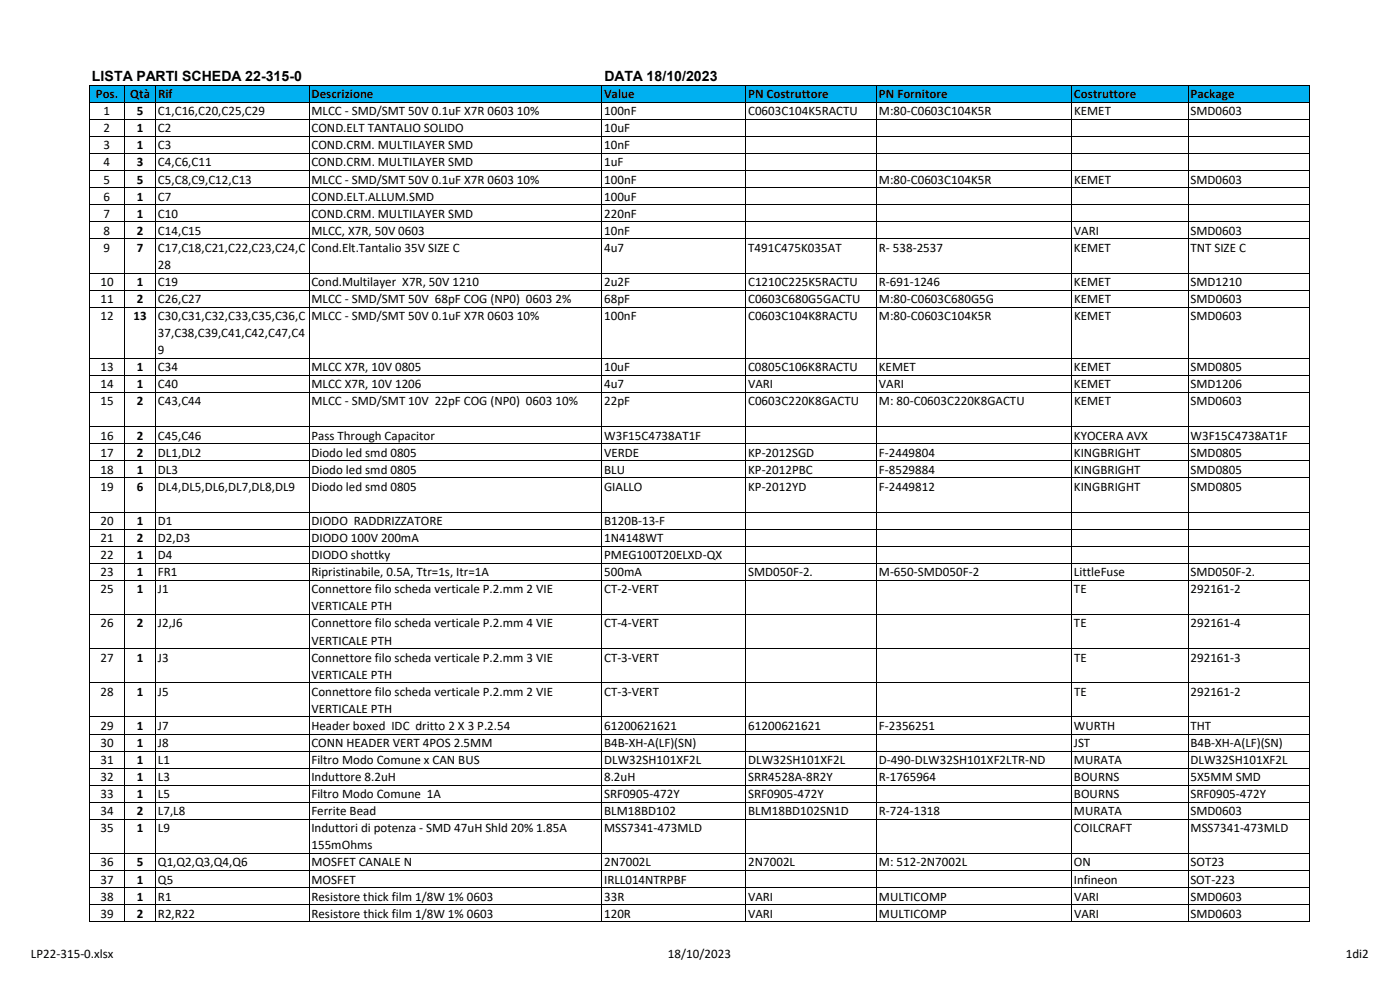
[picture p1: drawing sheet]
<svg xmlns="http://www.w3.org/2000/svg" width="420mm" height="297mm" viewBox="0 0 420 297" stroke-linecap="round" stroke-linejoin="round" font-family="sans-serif">
<defs><g id="words">
<g font-size="4.2">
<text x="27.6" y="24.4">LISTA PARTI SCHEDA 22-315-0</text>
<text x="181.4" y="24.4">DATA 18/10/2023</text>
</g>
<g font-size="3.9">
<text x="28.7" y="29.5">Pos.</text>
<text x="39.1" y="29.5">Qtà Rif</text>
<text x="93.5" y="29.5">Descrizione</text>
<text x="181.3" y="29.5">Value</text>
<text x="224.5" y="29.5">PN Costruttore</text>
<text x="263.8" y="29.5">PN Fornitore</text>
<text x="322.3" y="29.5">Costruttore</text>
<text x="357.3" y="29.5">Package</text>
<text x="31.1" y="34.6">1</text>
<text x="41.1" y="34.6">5</text>
<text x="47.4" y="34.6">C1,C16,C20,C25,C29</text>
<text x="93.5" y="34.6">MLCC ‐ SMD/SMT 50V 0.1uF X7R 0603</text>
<text x="155.1" y="34.6">10%</text>
<text x="181.3" y="34.6">100nF</text>
<text x="224.5" y="34.6">C0603C104K5RACTU</text>
<text x="263.8" y="34.6">M:80‐C0603C104K5R</text>
<text x="322.3" y="34.6">KEMET</text>
<text x="357.3" y="34.6">SMD0603</text>
<text x="31.1" y="39.7">2</text>
<text x="41.1" y="39.7">1</text>
<text x="47.4" y="39.7">C2</text>
<text x="93.5" y="39.7">COND.ELT TANTALIO SOLIDO</text>
<text x="181.3" y="39.7">10uF</text>
<text x="31.1" y="44.8">3</text>
<text x="41.1" y="44.8">1</text>
<text x="47.4" y="44.8">C3</text>
<text x="93.5" y="44.8">COND.CRM. MULTILAYER SMD</text>
<text x="181.3" y="44.8">10nF</text>
<text x="31.1" y="50">4</text>
<text x="41.1" y="50">3</text>
<text x="47.4" y="50">C4,C6,C11</text>
<text x="93.5" y="50">COND.CRM. MULTILAYER SMD</text>
<text x="181.3" y="50">1uF</text>
<text x="31.1" y="55.1">5</text>
<text x="41.1" y="55.1">5</text>
<text x="47.4" y="55.1">C5,C8,C9,C12,C13</text>
<text x="93.5" y="55.1">MLCC ‐ SMD/SMT 50V 0.1uF X7R 0603</text>
<text x="155.1" y="55.1">10%</text>
<text x="181.3" y="55.1">100nF</text>
<text x="263.8" y="55.1">M:80‐C0603C104K5R</text>
<text x="322.3" y="55.1">KEMET</text>
<text x="357.3" y="55.1">SMD0603</text>
<text x="31.1" y="60.2">6</text>
<text x="31.1" y="65.3">7</text>
<text x="41.1" y="60.2">1</text>
<text x="41.1" y="65.3">1</text>
<text x="47.4" y="60.2">C7</text>
<text x="47.4" y="65.3">C10</text>
<text x="93.5" y="65.3">COND.CRM. MULTILAYER SMD</text>
<text x="93.5" y="60.2">COND.ELT.ALLUM.SMD</text>
<text x="181.3" y="65.3">220nF</text>
<text x="181.3" y="60.2">100uF</text>
<text x="31.1" y="70.4">8</text>
<text x="41.1" y="70.4">2</text>
<text x="47.4" y="70.4">C14,C15</text>
<text x="93.5" y="70.4">MLCC, X7R, 50V 0603</text>
<text x="181.3" y="70.4">10nF</text>
<text x="322.3" y="70.4">VARI</text>
<text x="357.3" y="70.4">SMD0603</text>
<text x="31.1" y="75.6">9</text>
<text x="41.1" y="75.6">7</text>
<text x="47.4" y="75.6">C17,C18,C21,C22,C23,C24,C</text>
<text x="93.5" y="75.6">Cond.Elt.Tantalio 35V SIZE C</text>
<text x="181.3" y="75.6">4u7</text>
<text x="224.5" y="75.6">T491C475K035AT</text>
<text x="263.8" y="75.6">R‐ 538‐2537</text>
<text x="322.3" y="75.6">KEMET</text>
<text x="357.3" y="75.6">TNT SIZE C</text>
<text x="47.4" y="80.7">28</text>
<text x="30.1" y="85.8">10</text>
<text x="41.1" y="85.8">1</text>
<text x="47.4" y="85.8">C19</text>
<text x="93.5" y="85.8">Cond.Multilayer X7R, 50V 1210</text>
<text x="181.3" y="85.8">2u2F</text>
<text x="224.5" y="85.8">C1210C225K5RACTU</text>
<text x="263.8" y="85.8">R‐691‐1246</text>
<text x="322.3" y="85.8">KEMET</text>
<text x="357.3" y="85.8">SMD1210</text>
<text x="30.1" y="90.9">11</text>
<text x="41.1" y="90.9">2</text>
<text x="47.4" y="90.9">C26,C27</text>
<text x="93.5" y="90.9">MLCC ‐ SMD/SMT 50V 68pF COG (NP0) 0603</text>
<text x="166.7" y="90.9">2%</text>
<text x="181.3" y="90.9">68pF</text>
<text x="224.5" y="90.9">C0603C680G5GACTU</text>
<text x="263.8" y="90.9">M:80‐C0603C680G5G</text>
<text x="322.3" y="90.9">KEMET</text>
<text x="357.3" y="90.9">SMD0603</text>
<text x="30.1" y="96.1">12</text>
<text x="40.1" y="96.1">13</text>
<text x="47.4" y="96.1">C30,C31,C32,C33,C35,C36,C</text>
<text x="47.4" y="101.2">37,C38,C39,C41,C42,C47,C4</text>
<text x="93.5" y="96.1">MLCC ‐ SMD/SMT 50V 0.1uF X7R 0603</text>
<text x="155.1" y="96.1">10%</text>
<text x="181.3" y="96.1">100nF</text>
<text x="224.5" y="96.1">C0603C104K8RACTU</text>
<text x="263.8" y="96.1">M:80‐C0603C104K5R</text>
<text x="322.3" y="96.1">KEMET</text>
<text x="357.3" y="96.1">SMD0603</text>
<text x="47.4" y="106.3">9</text>
<text x="30.1" y="111.4">13</text>
<text x="41.1" y="111.4">1</text>
<text x="47.4" y="111.4">C34</text>
<text x="93.5" y="111.4">MLCC X7R, 10V 0805</text>
<text x="181.3" y="111.4">10uF</text>
<text x="224.5" y="111.4">C0805C106K8RACTU</text>
<text x="263.8" y="111.4">KEMET</text>
<text x="322.3" y="111.4">KEMET</text>
<text x="357.3" y="111.4">SMD0805</text>
<text x="30.1" y="116.5">14</text>
<text x="41.1" y="116.5">1</text>
<text x="47.4" y="116.5">C40</text>
<text x="93.5" y="116.5">MLCC X7R, 10V 1206</text>
<text x="181.3" y="116.5">4u7</text>
<text x="224.5" y="116.5">VARI</text>
<text x="263.8" y="116.5">VARI</text>
<text x="322.3" y="116.5">KEMET</text>
<text x="357.3" y="116.5">SMD1206</text>
<text x="30.1" y="121.7">15</text>
<text x="41.1" y="121.7">2</text>
<text x="47.4" y="121.7">C43,C44</text>
<text x="93.5" y="121.7">MLCC ‐ SMD/SMT 10V 22pF COG (NP0) 0603</text>
<text x="166.7" y="121.7">10%</text>
<text x="181.3" y="121.7">22pF</text>
<text x="224.5" y="121.7">C0603C220K8GACTU</text>
<text x="263.8" y="121.7">M: 80‐C0603C220K8GACTU</text>
<text x="322.3" y="121.7">KEMET</text>
<text x="357.3" y="121.7">SMD0603</text>
<text x="30.1" y="131.9">16</text>
<text x="41.1" y="131.9">2</text>
<text x="47.4" y="131.9">C45,C46</text>
<text x="93.5" y="131.9">Pass Through Capacitor</text>
<text x="181.3" y="131.9">W3F15C4738AT1F</text>
<text x="322.3" y="131.9">KYOCERA AVX</text>
<text x="357.3" y="131.9">W3F15C4738AT1F</text>
<text x="30.1" y="137">17</text>
<text x="41.1" y="137">2</text>
<text x="47.4" y="137">DL1,DL2</text>
<text x="93.5" y="137">Diodo led smd 0805</text>
<text x="181.3" y="137">VERDE</text>
<text x="224.5" y="137">KP‐2012SGD</text>
<text x="263.8" y="137">F‐2449804</text>
<text x="322.3" y="137">KINGBRIGHT</text>
<text x="357.3" y="137">SMD0805</text>
<text x="30.1" y="142.2">18</text>
<text x="41.1" y="142.2">1</text>
<text x="47.4" y="142.2">DL3</text>
<text x="93.5" y="142.2">Diodo led smd 0805</text>
<text x="181.3" y="142.2">BLU</text>
<text x="224.5" y="142.2">KP‐2012PBC</text>
<text x="263.8" y="142.2">F‐8529884</text>
<text x="322.3" y="142.2">KINGBRIGHT</text>
<text x="357.3" y="142.2">SMD0805</text>
<text x="30.1" y="147.3">19</text>
<text x="41.1" y="147.3">6</text>
<text x="47.4" y="147.3">DL4,DL5,DL6,DL7,DL8,DL9</text>
<text x="93.5" y="147.3">Diodo led smd 0805</text>
<text x="181.3" y="147.3">GIALLO</text>
<text x="224.5" y="147.3">KP‐2012YD</text>
<text x="263.8" y="147.3">F‐2449812</text>
<text x="322.3" y="147.3">KINGBRIGHT</text>
<text x="357.3" y="147.3">SMD0805</text>
<text x="30.1" y="157.5">20</text>
<text x="41.1" y="157.5">1</text>
<text x="47.4" y="157.5">D1</text>
<text x="93.5" y="157.5">DIODO RADDRIZZATORE</text>
<text x="181.3" y="157.5">B120B‐13‐F</text>
<text x="30.1" y="162.6">21</text>
<text x="30.1" y="167.8">22</text>
<text x="41.1" y="162.6">2</text>
<text x="41.1" y="167.8">1</text>
<text x="47.4" y="162.6">D2,D3</text>
<text x="47.4" y="167.8">D4</text>
<text x="93.5" y="167.8">DIODO shottky</text>
<text x="93.5" y="162.6">DIODO 100V 200mA</text>
<text x="181.3" y="162.6">1N4148WT</text>
<text x="181.3" y="167.8">PMEG100T20ELXD‐QX</text>
<text x="30.1" y="172.9">23</text>
<text x="41.1" y="172.9">1</text>
<text x="47.4" y="172.9">FR1</text>
<text x="93.5" y="172.9">Ripristinabile, 0.5A, Ttr=1s, Itr=1A</text>
<text x="181.3" y="172.9">500mA</text>
<text x="224.5" y="172.9">SMD050F‐2.</text>
<text x="263.8" y="172.9">M‐650‐SMD050F‐2</text>
<text x="322.3" y="172.9">LittleFuse</text>
<text x="357.3" y="172.9">SMD050F‐2.</text>
<text x="30.1" y="178">25</text>
<text x="41.1" y="178">1</text>
<text x="47.4" y="178">J1</text>
<text x="93.5" y="178">Connettore filo scheda verticale P.2.mm 2 VIE</text>
<text x="181.3" y="178">CT‐2‐VERT</text>
<text x="322.3" y="178">TE</text>
<text x="357.3" y="178">292161‐2</text>
<text x="93.5" y="183.1">VERTICALE PTH</text>
<text x="30.1" y="188.3">26</text>
<text x="41.1" y="188.3">2</text>
<text x="47.4" y="188.3">J2,J6</text>
<text x="93.5" y="188.3">Connettore filo scheda verticale P.2.mm 4 VIE</text>
<text x="181.3" y="188.3">CT‐4‐VERT</text>
<text x="322.3" y="188.3">TE</text>
<text x="357.3" y="188.3">292161‐4</text>
<text x="93.5" y="193.4">VERTICALE PTH</text>
<text x="30.1" y="198.5">27</text>
<text x="41.1" y="198.5">1</text>
<text x="47.4" y="198.5">J3</text>
<text x="93.5" y="203.6">VERTICALE PTH</text>
<text x="93.5" y="198.5">Connettore filo scheda verticale P.2.mm 3 VIE</text>
<text x="181.3" y="198.5">CT‐3‐VERT</text>
<text x="322.3" y="198.5">TE</text>
<text x="357.3" y="198.5">292161‐3</text>
<text x="30.1" y="208.7">28</text>
<text x="41.1" y="208.7">1</text>
<text x="47.4" y="208.7">J5</text>
<text x="93.5" y="208.7">Connettore filo scheda verticale P.2.mm 2 VIE</text>
<text x="181.3" y="208.7">CT‐3‐VERT</text>
<text x="322.3" y="208.7">TE</text>
<text x="357.3" y="208.7">292161‐2</text>
<text x="93.5" y="213.9">VERTICALE PTH</text>
<text x="30.1" y="219">29</text>
<text x="41.1" y="219">1</text>
<text x="47.4" y="219">J7</text>
<text x="93.5" y="219">Header boxed IDC dritto 2 X 3 P.2.54</text>
<text x="181.3" y="219">61200621621</text>
<text x="224.5" y="219">61200621621</text>
<text x="263.8" y="219">F‐2356251</text>
<text x="322.3" y="219">WURTH</text>
<text x="357.3" y="219">THT</text>
<text x="30.1" y="224.1">30</text>
<text x="41.1" y="224.1">1</text>
<text x="47.4" y="224.1">J8</text>
<text x="93.5" y="224.1">CONN HEADER VERT 4POS 2.5MM</text>
<text x="181.3" y="224.1">B4B‐XH‐A(LF)(SN)</text>
<text x="322.3" y="224.1">JST</text>
<text x="357.3" y="224.1">B4B‐XH‐A(LF)(SN)</text>
<text x="30.1" y="229.2">31</text>
<text x="41.1" y="229.2">1</text>
<text x="47.4" y="229.2">L1</text>
<text x="93.4" y="229.2">Filtro Modo Comune x CAN BUS</text>
<text x="181.3" y="229.2">DLW32SH101XF2L</text>
<text x="224.5" y="229.2">DLW32SH101XF2L</text>
<text x="263.8" y="229.2">D‐490‐DLW32SH101XF2LTR‐ND</text>
<text x="322.3" y="229.2">MURATA</text>
<text x="357.3" y="229.2">DLW32SH101XF2L</text>
<text x="30.1" y="234.4">32</text>
<text x="30.1" y="239.5">33</text>
<text x="41.1" y="234.4">1</text>
<text x="41.1" y="239.5">1</text>
<text x="47.4" y="234.4">L3</text>
<text x="47.4" y="239.5">L5</text>
<text x="93.4" y="239.5">Filtro Modo Comune 1A</text>
<text x="93.5" y="234.4">Induttore 8.2uH</text>
<text x="181.3" y="234.4">8.2uH</text>
<text x="181.3" y="239.5">SRF0905‐472Y</text>
<text x="224.5" y="234.4">SRR4528A‐8R2Y</text>
<text x="224.5" y="239.5">SRF0905‐472Y</text>
<text x="263.8" y="234.4">R‐1765964</text>
<text x="322.3" y="234.4">BOURNS</text>
<text x="322.3" y="239.5">BOURNS</text>
<text x="357.3" y="234.4">5X5MM SMD</text>
<text x="357.3" y="239.5">SRF0905‐472Y</text>
<text x="30.1" y="244.6">34</text>
<text x="41.1" y="244.6">2</text>
<text x="47.4" y="244.6">L7,L8</text>
<text x="93.4" y="244.6">Ferrite Bead</text>
<text x="181.3" y="244.6">BLM18BD102</text>
<text x="224.5" y="244.6">BLM18BD102SN1D</text>
<text x="263.8" y="244.6">R‐724‐1318</text>
<text x="322.3" y="244.6">MURATA</text>
<text x="357.3" y="244.6">SMD0603</text>
<text x="30.1" y="249.7">35</text>
<text x="41.1" y="249.7">1</text>
<text x="47.4" y="249.7">L9</text>
<text x="93.5" y="249.7">Induttori di potenza ‐ SMD 47uH Shld 20% 1.85A</text>
<text x="181.3" y="249.7">MSS7341‐473MLD</text>
<text x="322.3" y="249.7">COILCRAFT</text>
<text x="357.3" y="249.7">MSS7341‐473MLD</text>
<text x="93.5" y="254.8">155mOhms</text>
<text x="30.1" y="260">36</text>
<text x="41.1" y="260">5</text>
<text x="47.4" y="260">Q1,Q2,Q3,Q4,Q6</text>
<text x="93.4" y="260">MOSFET CANALE N</text>
<text x="181.3" y="260">2N7002L</text>
<text x="224.5" y="260">2N7002L</text>
<text x="263.8" y="260">M: 512‐2N7002L</text>
<text x="322.3" y="260">ON</text>
<text x="357.3" y="260">SOT23</text>
<text x="30.1" y="265.1">37</text>
<text x="41.1" y="265.1">1</text>
<text x="47.4" y="265.1">Q5</text>
<text x="93.5" y="265.1">MOSFET</text>
<text x="181.3" y="265.1">IRLL014NTRPBF</text>
<text x="322.3" y="265.1">Infineon</text>
<text x="357.3" y="265.1">SOT‐223</text>
<text x="30.1" y="270.2">38</text>
<text x="30.1" y="275.3">39</text>
<text x="41.1" y="270.2">1</text>
<text x="41.1" y="275.3">2</text>
<text x="47.4" y="270.2">R1</text>
<text x="47.4" y="275.3">R2,R22</text>
<text x="93.5" y="275.3">Resistore thick film 1/8W 1% 0603</text>
<text x="93.5" y="270.2">Resistore thick film 1/8W 1% 0603</text>
<text x="181.3" y="270.2">33R</text>
<text x="181.3" y="275.3">120R</text>
<text x="224.5" y="275.3">VARI</text>
<text x="224.5" y="270.2">VARI</text>
<text x="263.8" y="275.3">MULTICOMP</text>
<text x="263.8" y="270.2">MULTICOMP</text>
<text x="322.3" y="275.3">VARI</text>
<text x="322.3" y="270.2">VARI</text>
<text x="357.3" y="275.3">SMD0603</text>
<text x="357.3" y="270.2">SMD0603</text>
<text x="9.3" y="287.4">LP22‐315‐0.xlsx</text>
<text x="200.4" y="287.4">18/10/2023</text>
<text x="403.9" y="287.4">1di2</text>
</g>
</g></defs>
<path d="M27 25.6h366v5.1h-366z" fill="#00b0f0"/>
<g fill="none" stroke="#000" stroke-width=".3">
<path d="M26.9 30.7h366.1M26.9 35.8h366.1M37.3 25.6v251M46.7 25.6v251M92.8 25.6v251M180.6 25.6v251M223.9 25.6v251M263.1 25.6v251M321.7 25.6v251M356.6 25.6v251M26.9 41h366.1M26.9 46.1h366.1"/>
<path d="M26.9 51.2h366.1M26.9 56.3h366.1M26.9 61.4h366.1M26.9 66.6h366.1M26.9 71.7h366.1M26.9 81.9h366.1M26.9 87.1h366.1M26.9 92.2h366.1M26.9 107.5h366.1M26.9 112.7h366.1M26.9 117.8h366.1M26.9 128h366.1"/>
<path d="M26.9 133.2h366.1M26.9 138.3h366.1M26.9 143.4h366.1M26.9 153.6h366.1M26.9 158.8h366.1M26.9 163.9h366.1M26.9 169h366.1M26.9 174.1h366.1M26.9 184.4h366.1M26.9 194.6h366.1M26.9 204.9h366.1M26.9 215.1h366.1"/>
<path d="M26.9 220.2h366.1M26.9 225.4h366.1M26.9 230.5h366.1M26.9 235.6h366.1M26.9 240.7h366.1M26.9 245.9h366.1M26.9 256.1h366.1M26.8 276.6v-251h366.2v251M26.9 261.2h366.1M26.9 266.3h366.1M26.9 271.5h366.1M26.9 276.6h366.1"/>
</g>
<use href="#words"/>
</svg>
